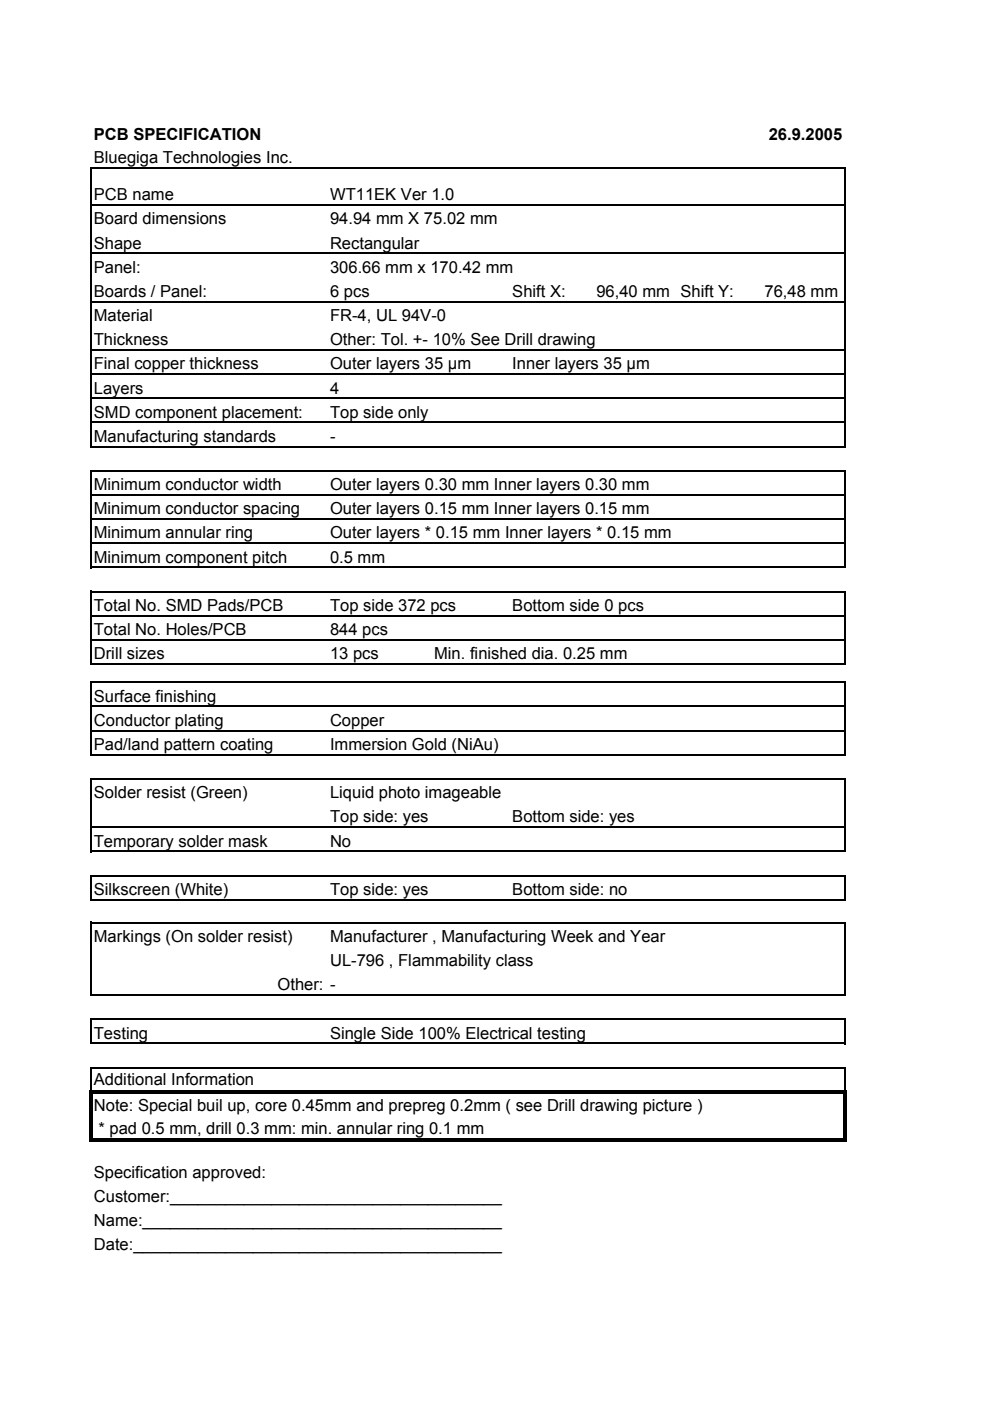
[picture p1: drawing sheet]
<svg xmlns="http://www.w3.org/2000/svg" width="210mm" height="297mm" viewBox="0 0 210 297" stroke-linecap="round" stroke-linejoin="round" font-family="sans-serif">
<defs><g id="words">
<g font-size="3.5">
<text x="19.9" y="29.7">PCB SPECIFICATION</text>
<text x="163" y="29.7">26.9.2005</text>
<text x="19.9" y="34.5">Bluegiga Technologies Inc.</text>
<text x="19.9" y="42.5">PCB name</text>
<text x="19.9" y="47.6">Board dimensions</text>
<text x="70" y="47.6">94.94 mm X 75.02 mm</text>
<text x="70" y="42.5">WT11EK Ver 1.0</text>
<text x="19.9" y="52.7">Shape</text>
<text x="70" y="52.7">Rectangular</text>
<text x="19.9" y="57.8">Panel:</text>
<text x="70" y="57.8">306.66 mm x 170.42 mm</text>
<text x="19.9" y="62.9">Boards / Panel:</text>
<text x="70" y="62.9">6 pcs</text>
<text x="108.6" y="62.9">Shift X:</text>
<text x="126.4" y="62.9">96,40 mm Shift Y:</text>
<text x="162.1" y="62.9">76,48 mm</text>
<text x="19.9" y="68.1">Material</text>
<text x="70" y="68.1">FR-4, UL 94V-0</text>
<text x="19.9" y="73.2">Thickness</text>
<text x="70" y="73.2">Other: Tol. +- 10% See Drill drawing</text>
<text x="19.9" y="78.3">Final copper thickness</text>
<text x="19.9" y="83.4">Layers</text>
<text x="70" y="78.3">Outer layers 35 µm</text>
<text x="70" y="83.4">4</text>
<text x="108.6" y="78.3">Inner layers 35 µm</text>
<text x="19.9" y="88.6">SMD component placement:</text>
<text x="70" y="88.6">Top side only</text>
<text x="19.9" y="93.7">Manufacturing standards</text>
<text x="70" y="93.7">-</text>
<text x="19.9" y="103.9">Minimum conductor width</text>
<text x="70" y="103.9">Outer layers 0.30 mm Inner layers 0.30 mm</text>
<text x="19.9" y="109">Minimum conductor spacing</text>
<text x="70" y="109">Outer layers 0.15 mm Inner layers 0.15 mm</text>
<text x="19.9" y="114.2">Minimum annular ring</text>
<text x="19.9" y="119.3">Minimum component pitch</text>
<text x="70" y="114.2">Outer layers * 0.15 mm Inner layers * 0.15 mm</text>
<text x="70" y="119.3">0.5 mm</text>
<text x="19.9" y="129.5">Total No. SMD Pads/PCB</text>
<text x="70" y="129.5">Top side 372 pcs</text>
<text x="108.6" y="129.5">Bottom side 0 pcs</text>
<text x="19.9" y="134.7">Total No. Holes/PCB</text>
<text x="70" y="134.7">844 pcs</text>
<text x="19.9" y="139.8">Drill sizes</text>
<text x="70" y="139.8">13 pcs</text>
<text x="92" y="139.8">Min. finished dia. 0.25 mm</text>
<text x="19.9" y="148.8">Surface finishing</text>
<text x="19.9" y="153.9">Conductor plating</text>
<text x="70" y="153.9">Copper</text>
<text x="19.9" y="159">Pad/land pattern coating</text>
<text x="70" y="159">Immersion Gold (NiAu)</text>
<text x="19.9" y="169.2">Solder resist (Green)</text>
<text x="70" y="169.2">Liquid photo imageable</text>
<text x="19.9" y="179.5">Temporary solder mask</text>
<text x="70" y="179.5">No</text>
<text x="70" y="174.4">Top side: yes</text>
<text x="108.6" y="174.4">Bottom side: yes</text>
<text x="19.9" y="189.7">Silkscreen (White)</text>
<text x="70" y="189.7">Top side: yes</text>
<text x="108.6" y="189.7">Bottom side: no</text>
<text x="19.9" y="199.7">Markings (On solder resist)</text>
<text x="70" y="199.7">Manufacturer , Manufacturing Week and Year</text>
<text x="58.8" y="210">Other: -</text>
<text x="70" y="204.8">UL-796 , Flammability class</text>
<text x="19.9" y="220.2">Testing</text>
<text x="70" y="220.2">Single Side 100% Electrical testing</text>
<text x="19.9" y="230.1">Additional Information</text>
<text x="19.9" y="235.6">Note: Special buil up, core 0.45mm and prepreg 0.2mm ( see Drill drawing picture )</text>
<text x="20.9" y="240.4">* pad 0.5 mm, drill 0.3 mm: min. annular ring 0.1 mm</text>
<text x="19.9" y="249.7">Specification approved:</text>
<text x="19.9" y="254.8">Customer:____________________________________</text>
<text x="19.9" y="259.9">Name:_______________________________________</text>
<text x="19.9" y="265">Date:________________________________________</text>
</g>
</g></defs>
<g fill="none" stroke="#000" stroke-width=".34">
<path d="M19.2 35.4v59.5M19.4 35.6h160M179.2 35.7v59.2M19.4 43.5h160M19.4 53.7h160M19.4 64h160M19.4 74.2h160M19.4 79.3h160M19.2 99.7v20.8M19.4 84.5h160M19.4 89.6h160M19.4 94.7h160"/>
<path d="M19.4 99.8h160M179.2 100v20.5M19.4 104.9h160M19.4 110.1h160M19.4 115.2h160M19.2 125.3v15.7M19.4 120.3h160M19.4 125.4h160M19.4 130.6h160M19.4 135.7h160M179.2 125.6v15.4M19.2 144.5v15.7"/>
<path d="M19.4 140.8h160M19.4 144.7h160M19.4 149.8h160M19.4 154.9h160M179.2 144.8v15.4M19.2 165v15.7M19.4 160h160M19.4 165.1h160M19.4 175.4h160M179.2 165.3v15.4M19.2 185.5v5.4M19.2 195.5v15.7"/>
<path d="M19.4 180.5h160M19.4 185.6h160M19.4 190.8h160M19.4 195.6h160M179.2 185.8v5.1M179.2 195.8v15.4M19.2 215.9v5.5M19.4 211h160M19.4 216.1h160M179.2 216.3v5.1M19.2 226.2v4.9M19.4 221.2h160"/>
<path d="M19.4 226.4h160M179.2 226.5v4.6"/>
</g>
<path d="M18.9 231.1h.7v11h-.7zM19.6 231.1h160v.7h-160zM178.9 231.8h.7v10.3h-.7zM19.6 241.4h160v.7h-160z" fill="#000"/>
<use href="#words"/>
</svg>
